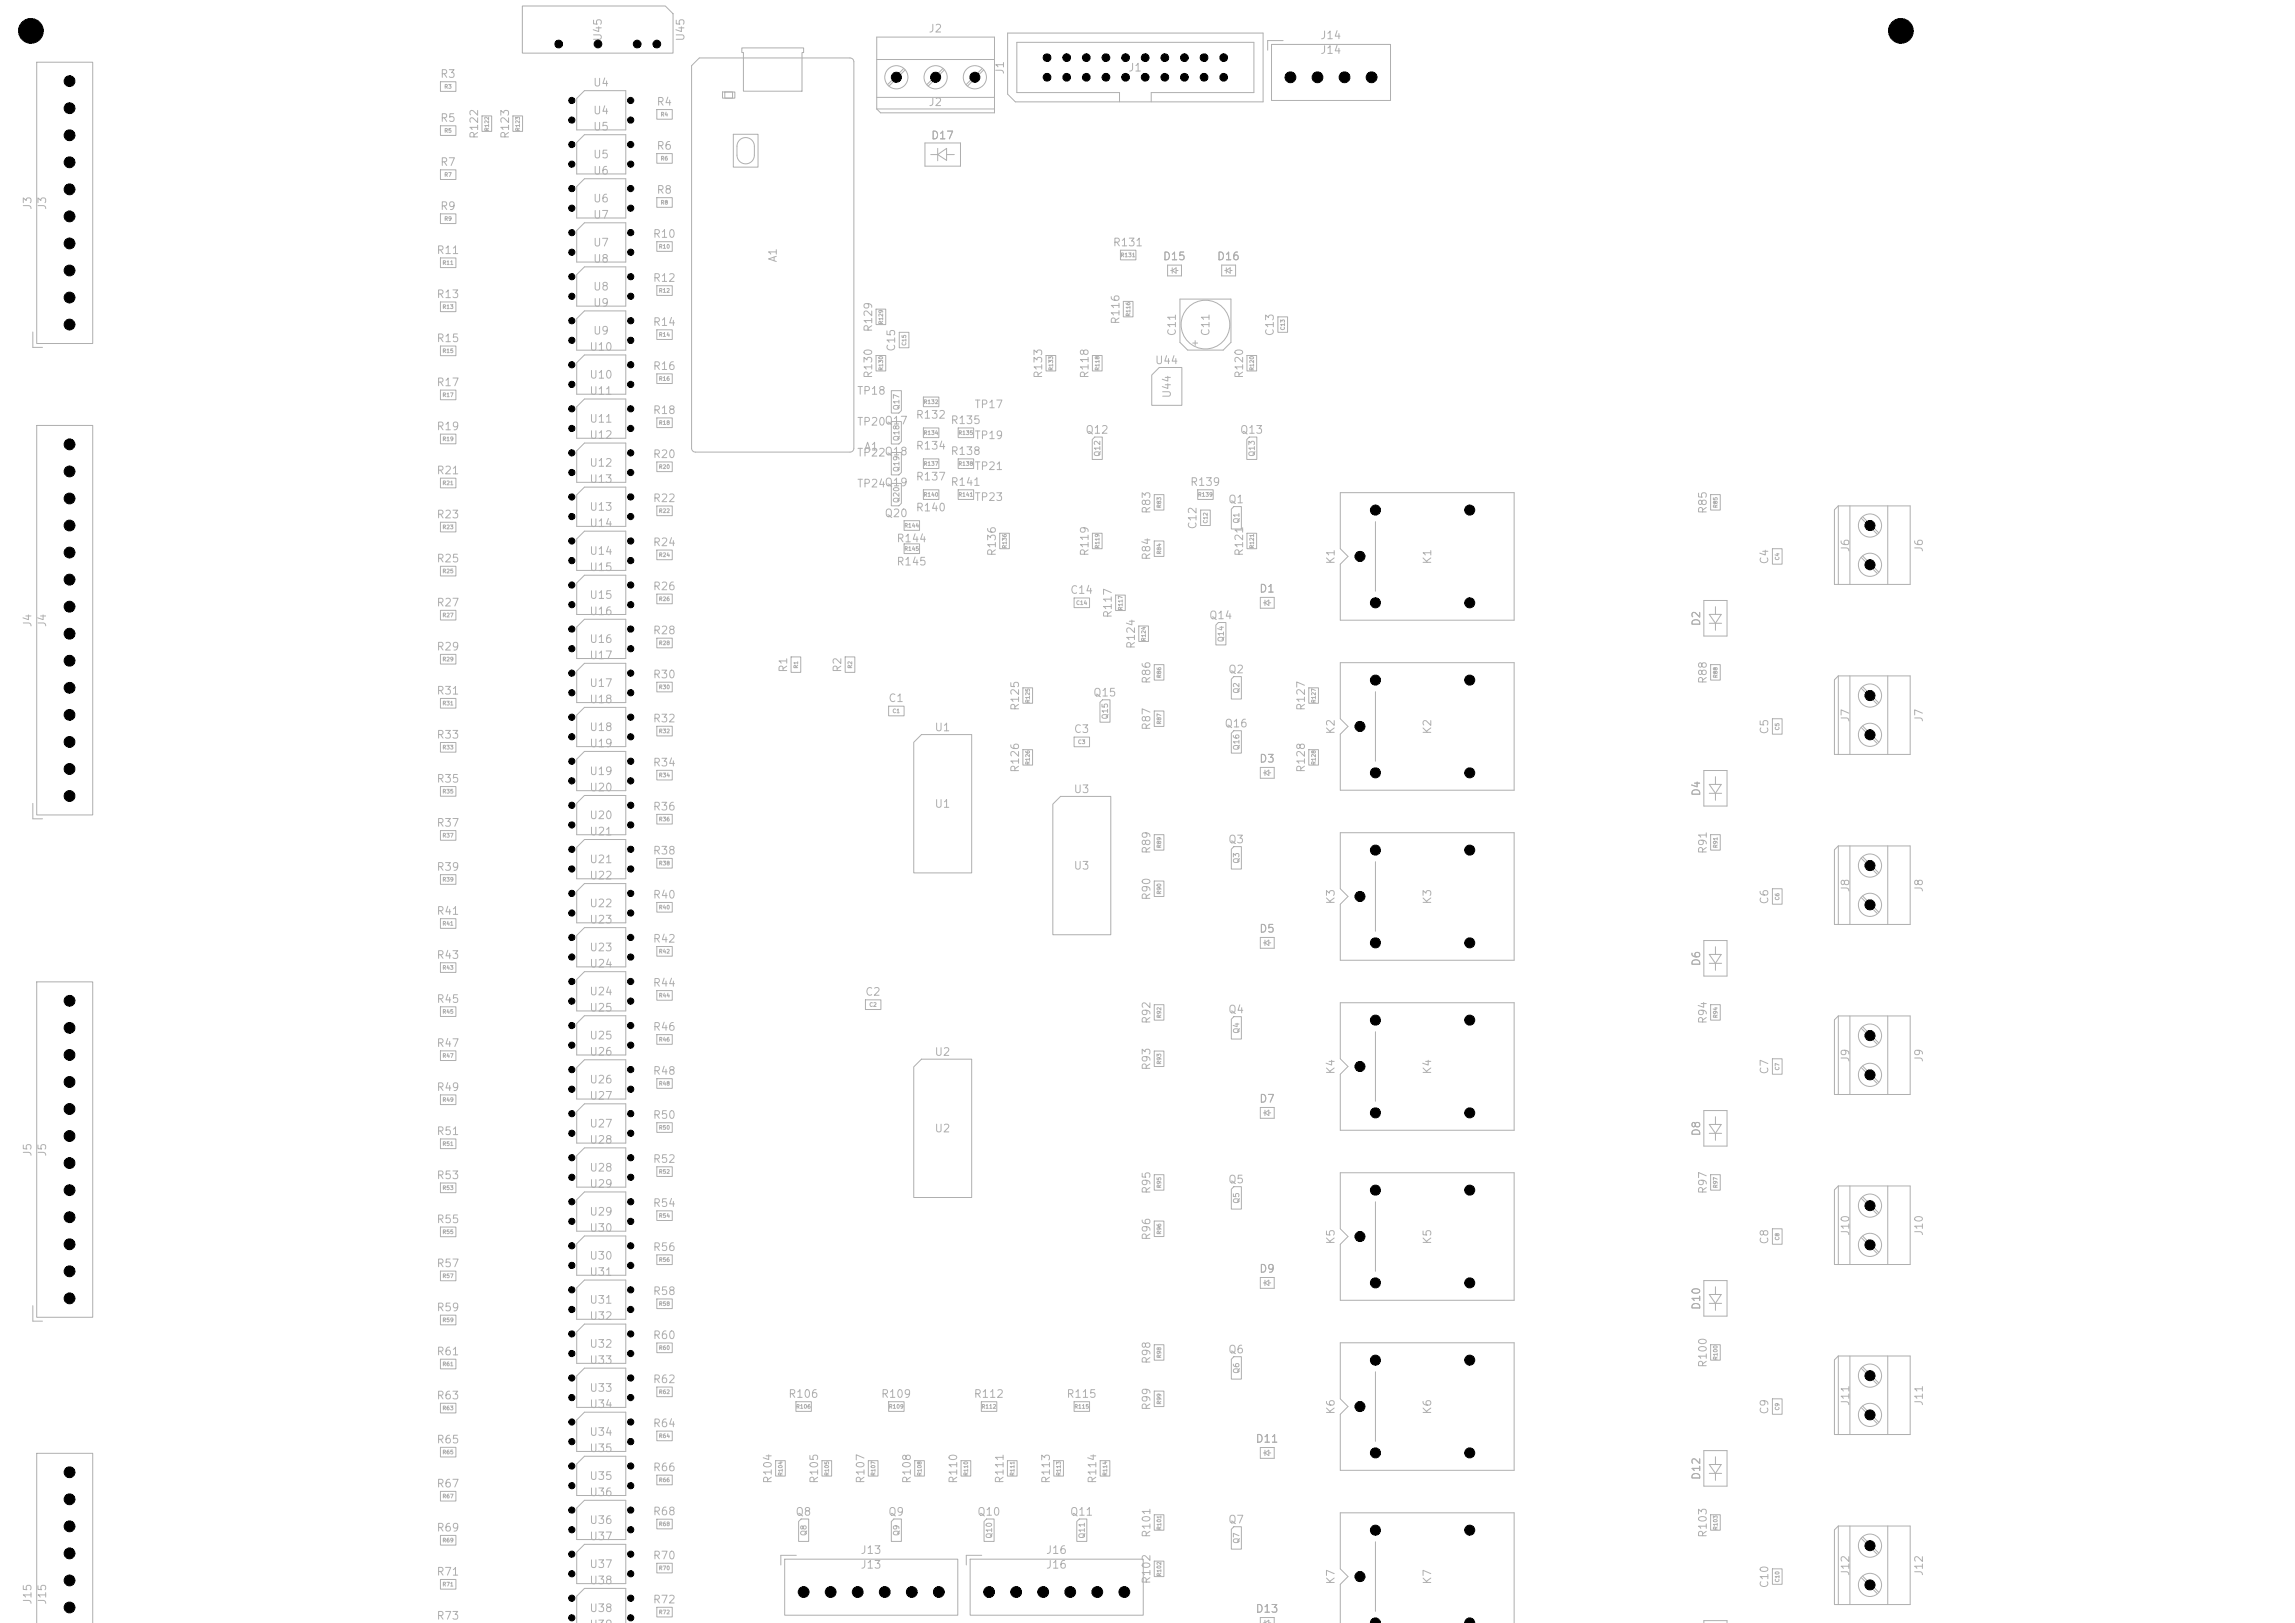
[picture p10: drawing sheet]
<svg xmlns="http://www.w3.org/2000/svg" width="297mm" height="210mm" viewBox="0 0 297 210" stroke-linecap="round" stroke-linejoin="round" font-family="sans-serif">
<defs><g id="words">
<g font-size="1" fill="#afafaf">
<text x="2.3" y="4.8">MK1</text>
<text x="78.1" y="5.4" transform="rotate(-90 78.1 5.4)">U45</text>
<text x="88.8" y="5.4" transform="rotate(-90 88.8 5.4)">U45</text>
<text x="120.1" y="4.4">J2</text>
<text x="170.8" y="5.3">J14</text>
<text x="244.3" y="4.8">MK2</text>
<text x="56.9" y="10.3">R3</text>
<text x="76.7" y="11.4">U4</text>
<text x="130.2" y="9.7" transform="rotate(-90 130.2 9.7)">J1</text>
<text x="145.9" y="9.5">J1</text>
<text x="170.8" y="7.2">J14</text>
<text x="56.9" y="16">R5</text>
<text x="76.7" y="15">U4</text>
<text x="76.7" y="17.1">U5</text>
<text x="84.9" y="13.9">R4</text>
<text x="120.1" y="14">J2</text>
<text x="56.9" y="21.7">R7</text>
<text x="62.1" y="18.1" transform="rotate(-90 62.1 18.1)">R122</text>
<text x="66.1" y="18.1" transform="rotate(-90 66.1 18.1)">R123</text>
<text x="76.7" y="20.7">U5</text>
<text x="76.7" y="22.8">U6</text>
<text x="84.9" y="19.6">R6</text>
<text x="120.4" y="18.3">D17</text>
<text x="4.3" y="27.2" transform="rotate(-90 4.3 27.2)">J3</text>
<text x="6.2" y="27.2" transform="rotate(-90 6.2 27.2)">J3</text>
<text x="56.9" y="27.4">R9</text>
<text x="76.7" y="28.5">U7</text>
<text x="76.7" y="26.4">U6</text>
<text x="84.9" y="25.3">R8</text>
<text x="56.4" y="33.1">R11</text>
<text x="76.7" y="32.1">U7</text>
<text x="76.7" y="34.2">U8</text>
<text x="84.4" y="31">R10</text>
<text x="100.8" y="34" transform="rotate(-90 100.8 34)">A1</text>
<text x="143.9" y="32.1">R131</text>
<text x="150.4" y="33.9">D15</text>
<text x="157.4" y="33.9">D16</text>
<text x="56.4" y="38.8">R13</text>
<text x="76.7" y="37.8">U8</text>
<text x="76.7" y="39.9">U9</text>
<text x="84.4" y="36.7">R12</text>
<text x="56.4" y="44.5">R15</text>
<text x="76.2" y="45.6">U10</text>
<text x="76.7" y="43.5">U9</text>
<text x="84.4" y="42.4">R14</text>
<text x="113.1" y="43.1" transform="rotate(-90 113.1 43.1)">R129</text>
<text x="116.1" y="45.6" transform="rotate(-90 116.1 45.6)">C15</text>
<text x="145.1" y="42.1" transform="rotate(-90 145.1 42.1)">R116</text>
<text x="149.4" y="47.4">U44</text>
<text x="152.4" y="43.6" transform="rotate(-90 152.4 43.6)">C11</text>
<text x="156.8" y="43.6" transform="rotate(-90 156.8 43.6)">C11</text>
<text x="165.1" y="43.6" transform="rotate(-90 165.1 43.6)">C13</text>
<text x="56.4" y="50.2">R17</text>
<text x="76.2" y="49.2">U10</text>
<text x="76.2" y="51.3">U11</text>
<text x="84.4" y="48.1">R16</text>
<text x="84.4" y="53.8">R18</text>
<text x="110.8" y="51.3">TP18</text>
<text x="113.1" y="49.1" transform="rotate(-90 113.1 49.1)">R130</text>
<text x="126" y="53.1">TP17</text>
<text x="135.1" y="49.1" transform="rotate(-90 135.1 49.1)">R133</text>
<text x="141.1" y="49.1" transform="rotate(-90 141.1 49.1)">R118</text>
<text x="151.8" y="51.6" transform="rotate(-90 151.8 51.6)">U44</text>
<text x="161.1" y="49.1" transform="rotate(-90 161.1 49.1)">R120</text>
<text x="56.4" y="55.9">R19</text>
<text x="76.2" y="54.9">U11</text>
<text x="76.2" y="57">U12</text>
<text x="84.4" y="59.5">R20</text>
<text x="110.8" y="59.3">TP22Q18</text>
<text x="110.8" y="55.3">TP20Q17</text>
<text x="111.7" y="58.5">A1</text>
<text x="118.4" y="58.4">R134</text>
<text x="118.4" y="54.4">R132</text>
<text x="122.9" y="59.1">R138</text>
<text x="122.9" y="55.1">R135</text>
<text x="126" y="57.1">TP19</text>
<text x="140.4" y="56.4">Q12</text>
<text x="160.4" y="56.4">Q13</text>
<text x="56.4" y="61.6">R21</text>
<text x="76.2" y="62.7">U13</text>
<text x="76.2" y="60.6">U12</text>
<text x="84.4" y="65.2">R22</text>
<text x="110.8" y="63.3">TP24Q19</text>
<text x="118.4" y="62.4">R137</text>
<text x="122.9" y="63.1">R141</text>
<text x="126" y="61.1">TP21</text>
<text x="126" y="65.1">TP23</text>
<text x="153.9" y="63.1">R139</text>
<text x="158.9" y="65.4">Q1</text>
<text x="56.4" y="67.3">R23</text>
<text x="76.2" y="68.4">U14</text>
<text x="76.2" y="66.3">U13</text>
<text x="84.4" y="70.9">R24</text>
<text x="114.4" y="67.2">Q20</text>
<text x="115.9" y="70.4">R144</text>
<text x="118.4" y="66.4">R140</text>
<text x="149.1" y="66.6" transform="rotate(-90 149.1 66.6)">R83</text>
<text x="155.1" y="68.6" transform="rotate(-90 155.1 68.6)">C12</text>
<text x="221.1" y="66.6" transform="rotate(-90 221.1 66.6)">R85</text>
<text x="239.6" y="71.5" transform="rotate(-90 239.6 71.5)">J6</text>
<text x="249.1" y="71.5" transform="rotate(-90 249.1 71.5)">J6</text>
<text x="56.4" y="73">R25</text>
<text x="76.2" y="74.1">U15</text>
<text x="76.2" y="77.7">U15</text>
<text x="76.2" y="72">U14</text>
<text x="84.4" y="76.6">R26</text>
<text x="115.9" y="73.4">R145</text>
<text x="129.1" y="72.1" transform="rotate(-90 129.1 72.1)">R136</text>
<text x="138.4" y="77.1">C14</text>
<text x="141.1" y="72.1" transform="rotate(-90 141.1 72.1)">R119</text>
<text x="149.1" y="72.6" transform="rotate(-90 149.1 72.6)">R84</text>
<text x="161.1" y="72.1" transform="rotate(-90 161.1 72.1)">R121</text>
<text x="162.9" y="76.9">D1</text>
<text x="173" y="73.1" transform="rotate(-90 173 73.1)">K1</text>
<text x="185.5" y="73.1" transform="rotate(-90 185.5 73.1)">K1</text>
<text x="229.1" y="73.1" transform="rotate(-90 229.1 73.1)">C4</text>
<text x="4.3" y="81.2" transform="rotate(-90 4.3 81.2)">J4</text>
<text x="6.2" y="81.2" transform="rotate(-90 6.2 81.2)">J4</text>
<text x="56.4" y="78.7">R27</text>
<text x="76.2" y="79.8">U16</text>
<text x="76.2" y="83.4">U16</text>
<text x="84.4" y="82.3">R28</text>
<text x="144.1" y="80.1" transform="rotate(-90 144.1 80.1)">R117</text>
<text x="156.4" y="80.4">Q14</text>
<text x="220.3" y="81.1" transform="rotate(-90 220.3 81.1)">D2</text>
<text x="56.4" y="84.4">R29</text>
<text x="76.2" y="85.5">U17</text>
<text x="76.2" y="89.1">U17</text>
<text x="84.4" y="88">R30</text>
<text x="102.1" y="87.1" transform="rotate(-90 102.1 87.1)">R1</text>
<text x="109.1" y="87.1" transform="rotate(-90 109.1 87.1)">R2</text>
<text x="147.1" y="84.1" transform="rotate(-90 147.1 84.1)">R124</text>
<text x="149.1" y="88.6" transform="rotate(-90 149.1 88.6)">R86</text>
<text x="158.9" y="87.4">Q2</text>
<text x="221.1" y="88.6" transform="rotate(-90 221.1 88.6)">R88</text>
<text x="56.4" y="95.8">R33</text>
<text x="56.4" y="90.1">R31</text>
<text x="76.2" y="91.2">U18</text>
<text x="76.2" y="94.8">U18</text>
<text x="84.4" y="93.7">R32</text>
<text x="114.9" y="91.1">C1</text>
<text x="120.9" y="94.9">U1</text>
<text x="132.1" y="92.1" transform="rotate(-90 132.1 92.1)">R125</text>
<text x="138.9" y="95.1">C3</text>
<text x="141.4" y="90.4">Q15</text>
<text x="149.1" y="94.6" transform="rotate(-90 149.1 94.6)">R87</text>
<text x="158.4" y="94.4">Q16</text>
<text x="169.1" y="92.1" transform="rotate(-90 169.1 92.1)">R127</text>
<text x="173" y="95.1" transform="rotate(-90 173 95.1)">K2</text>
<text x="185.5" y="95.1" transform="rotate(-90 185.5 95.1)">K2</text>
<text x="229.1" y="95.1" transform="rotate(-90 229.1 95.1)">C5</text>
<text x="239.6" y="93.5" transform="rotate(-90 239.6 93.5)">J7</text>
<text x="249.1" y="93.5" transform="rotate(-90 249.1 93.5)">J7</text>
<text x="56.4" y="101.5">R35</text>
<text x="76.2" y="96.9">U19</text>
<text x="76.2" y="100.5">U19</text>
<text x="84.4" y="99.4">R34</text>
<text x="132.1" y="100.1" transform="rotate(-90 132.1 100.1)">R126</text>
<text x="162.9" y="98.9">D3</text>
<text x="169.1" y="100.1" transform="rotate(-90 169.1 100.1)">R128</text>
<text x="56.4" y="107.2">R37</text>
<text x="76.2" y="102.6">U20</text>
<text x="76.2" y="106.2">U20</text>
<text x="84.4" y="105.1">R36</text>
<text x="120.9" y="104.8">U1</text>
<text x="138.9" y="102.9">U3</text>
<text x="220.3" y="103.1" transform="rotate(-90 220.3 103.1)">D4</text>
<text x="56.4" y="112.9">R39</text>
<text x="76.2" y="108.3">U21</text>
<text x="76.2" y="111.9">U21</text>
<text x="84.4" y="110.8">R38</text>
<text x="138.9" y="112.8">U3</text>
<text x="149.1" y="110.6" transform="rotate(-90 149.1 110.6)">R89</text>
<text x="158.9" y="109.4">Q3</text>
<text x="221.1" y="110.6" transform="rotate(-90 221.1 110.6)">R91</text>
<text x="56.4" y="118.6">R41</text>
<text x="76.2" y="114">U22</text>
<text x="76.2" y="117.6">U22</text>
<text x="76.2" y="119.7">U23</text>
<text x="84.4" y="116.5">R40</text>
<text x="149.1" y="116.6" transform="rotate(-90 149.1 116.6)">R90</text>
<text x="173" y="117.1" transform="rotate(-90 173 117.1)">K3</text>
<text x="185.5" y="117.1" transform="rotate(-90 185.5 117.1)">K3</text>
<text x="229.1" y="117.1" transform="rotate(-90 229.1 117.1)">C6</text>
<text x="239.6" y="115.5" transform="rotate(-90 239.6 115.5)">J8</text>
<text x="249.1" y="115.5" transform="rotate(-90 249.1 115.5)">J8</text>
<text x="56.4" y="124.3">R43</text>
<text x="76.2" y="125.4">U24</text>
<text x="76.2" y="123.3">U23</text>
<text x="84.4" y="122.2">R42</text>
<text x="162.9" y="120.9">D5</text>
<text x="220.3" y="125.1" transform="rotate(-90 220.3 125.1)">D6</text>
<text x="56.4" y="130">R45</text>
<text x="76.2" y="129">U24</text>
<text x="76.2" y="131.1">U25</text>
<text x="84.4" y="127.9">R44</text>
<text x="111.9" y="129.1">C2</text>
<text x="158.9" y="131.4">Q4</text>
<text x="56.4" y="135.7">R47</text>
<text x="76.2" y="136.8">U26</text>
<text x="76.2" y="134.7">U25</text>
<text x="84.4" y="133.6">R46</text>
<text x="120.9" y="136.9">U2</text>
<text x="149.1" y="132.6" transform="rotate(-90 149.1 132.6)">R92</text>
<text x="221.1" y="132.6" transform="rotate(-90 221.1 132.6)">R94</text>
<text x="239.6" y="137.5" transform="rotate(-90 239.6 137.5)">J9</text>
<text x="249.1" y="137.5" transform="rotate(-90 249.1 137.5)">J9</text>
<text x="56.4" y="141.4">R49</text>
<text x="76.2" y="142.5">U27</text>
<text x="76.2" y="140.4">U26</text>
<text x="84.4" y="139.3">R48</text>
<text x="149.1" y="138.6" transform="rotate(-90 149.1 138.6)">R93</text>
<text x="162.9" y="142.9">D7</text>
<text x="173" y="139.1" transform="rotate(-90 173 139.1)">K4</text>
<text x="185.5" y="139.1" transform="rotate(-90 185.5 139.1)">K4</text>
<text x="229.1" y="139.1" transform="rotate(-90 229.1 139.1)">C7</text>
<text x="4.3" y="149.7" transform="rotate(-90 4.3 149.7)">J5</text>
<text x="6.2" y="149.7" transform="rotate(-90 6.2 149.7)">J5</text>
<text x="56.4" y="147.1">R51</text>
<text x="76.2" y="146.1">U27</text>
<text x="76.2" y="148.2">U28</text>
<text x="84.4" y="145">R50</text>
<text x="120.9" y="146.8">U2</text>
<text x="220.3" y="147.1" transform="rotate(-90 220.3 147.1)">D8</text>
<text x="56.4" y="152.8">R53</text>
<text x="76.2" y="153.9">U29</text>
<text x="76.2" y="151.8">U28</text>
<text x="84.4" y="150.7">R52</text>
<text x="149.1" y="154.6" transform="rotate(-90 149.1 154.6)">R95</text>
<text x="158.9" y="153.4">Q5</text>
<text x="221.1" y="154.6" transform="rotate(-90 221.1 154.6)">R97</text>
<text x="56.4" y="158.5">R55</text>
<text x="76.2" y="157.5">U29</text>
<text x="76.2" y="159.6">U30</text>
<text x="84.4" y="156.4">R54</text>
<text x="149.1" y="160.6" transform="rotate(-90 149.1 160.6)">R96</text>
<text x="173" y="161.1" transform="rotate(-90 173 161.1)">K5</text>
<text x="185.5" y="161.1" transform="rotate(-90 185.5 161.1)">K5</text>
<text x="229.1" y="161.1" transform="rotate(-90 229.1 161.1)">C8</text>
<text x="239.6" y="160" transform="rotate(-90 239.6 160)">J10</text>
<text x="249.1" y="160" transform="rotate(-90 249.1 160)">J10</text>
<text x="56.4" y="164.2">R57</text>
<text x="76.2" y="163.2">U30</text>
<text x="76.2" y="165.3">U31</text>
<text x="84.4" y="162.1">R56</text>
<text x="84.4" y="167.8">R58</text>
<text x="162.9" y="164.9">D9</text>
<text x="56.4" y="169.9">R59</text>
<text x="76.2" y="171">U32</text>
<text x="76.2" y="168.9">U31</text>
<text x="84.4" y="173.5">R60</text>
<text x="220.3" y="169.6" transform="rotate(-90 220.3 169.6)">D10</text>
<text x="56.4" y="175.6">R61</text>
<text x="76.2" y="174.6">U32</text>
<text x="76.2" y="176.7">U33</text>
<text x="84.4" y="179.2">R62</text>
<text x="149.1" y="176.6" transform="rotate(-90 149.1 176.6)">R98</text>
<text x="158.9" y="175.4">Q6</text>
<text x="221.1" y="177.1" transform="rotate(-90 221.1 177.1)">R100</text>
<text x="56.4" y="181.3">R63</text>
<text x="76.2" y="182.4">U34</text>
<text x="76.2" y="180.3">U33</text>
<text x="84.4" y="184.9">R64</text>
<text x="101.9" y="181.1">R106</text>
<text x="113.9" y="181.1">R109</text>
<text x="125.9" y="181.1">R112</text>
<text x="137.9" y="181.1">R115</text>
<text x="149.1" y="182.6" transform="rotate(-90 149.1 182.6)">R99</text>
<text x="173" y="183.1" transform="rotate(-90 173 183.1)">K6</text>
<text x="185.5" y="183.1" transform="rotate(-90 185.5 183.1)">K6</text>
<text x="229.1" y="183.1" transform="rotate(-90 229.1 183.1)">C9</text>
<text x="239.6" y="182" transform="rotate(-90 239.6 182)">J11</text>
<text x="249.1" y="182" transform="rotate(-90 249.1 182)">J11</text>
<text x="56.4" y="187">R65</text>
<text x="76.2" y="188.1">U35</text>
<text x="76.2" y="191.7">U35</text>
<text x="76.2" y="186">U34</text>
<text x="84.4" y="190.6">R66</text>
<text x="162.4" y="186.9">D11</text>
<text x="220.3" y="191.6" transform="rotate(-90 220.3 191.6)">D12</text>
<text x="56.4" y="192.7">R67</text>
<text x="76.2" y="193.8">U36</text>
<text x="76.2" y="197.4">U36</text>
<text x="84.4" y="196.3">R68</text>
<text x="100.1" y="192.1" transform="rotate(-90 100.1 192.1)">R104</text>
<text x="102.9" y="196.4">Q8</text>
<text x="106.1" y="192.1" transform="rotate(-90 106.1 192.1)">R105</text>
<text x="112.1" y="192.1" transform="rotate(-90 112.1 192.1)">R107</text>
<text x="114.9" y="196.4">Q9</text>
<text x="118.1" y="192.1" transform="rotate(-90 118.1 192.1)">R108</text>
<text x="124.1" y="192.1" transform="rotate(-90 124.1 192.1)">R110</text>
<text x="126.4" y="196.4">Q10</text>
<text x="130.1" y="192.1" transform="rotate(-90 130.1 192.1)">R111</text>
<text x="136.1" y="192.1" transform="rotate(-90 136.1 192.1)">R113</text>
<text x="138.4" y="196.4">Q11</text>
<text x="142.1" y="192.1" transform="rotate(-90 142.1 192.1)">R114</text>
<text x="158.9" y="197.4">Q7</text>
<text x="56.4" y="198.4">R69</text>
<text x="76.2" y="199.5">U37</text>
<text x="76.2" y="203.1">U37</text>
<text x="84.4" y="202">R70</text>
<text x="111.3" y="201.3">J13</text>
<text x="111.3" y="203.2">J13</text>
<text x="135.3" y="201.3">J16</text>
<text x="135.3" y="203.2">J16</text>
<text x="149.1" y="199.1" transform="rotate(-90 149.1 199.1)">R101</text>
<text x="221.1" y="199.1" transform="rotate(-90 221.1 199.1)">R103</text>
<text x="239.6" y="204" transform="rotate(-90 239.6 204)">J12</text>
<text x="249.1" y="204" transform="rotate(-90 249.1 204)">J12</text>
<text x="4.3" y="207.7" transform="rotate(-90 4.3 207.7)">J15</text>
<text x="6.2" y="207.7" transform="rotate(-90 6.2 207.7)">J15</text>
<text x="56.4" y="204.1">R71</text>
<text x="56.4" y="209.8">R73</text>
<text x="76.2" y="205.2">U38</text>
<text x="76.2" y="208.8">U38</text>
<text x="84.4" y="207.7">R72</text>
<text x="149.1" y="205.1" transform="rotate(-90 149.1 205.1)">R102</text>
<text x="162.4" y="208.9">D13</text>
<text x="173" y="205.1" transform="rotate(-90 173 205.1)">K7</text>
<text x="185.5" y="205.1" transform="rotate(-90 185.5 205.1)">K7</text>
<text x="229.1" y="205.6" transform="rotate(-90 229.1 205.6)">C10</text>
<text x="76.2" y="210.9">U39</text>
</g>
<g font-size=".7" fill="#afafaf">
<text x="116.6" y="53.2" transform="rotate(-90 116.6 53.2)">Q17</text>
<text x="116.6" y="57.2" transform="rotate(-90 116.6 57.2)">Q18</text>
<text x="142.6" y="59.2" transform="rotate(-90 142.6 59.2)">Q12</text>
<text x="162.6" y="59.2" transform="rotate(-90 162.6 59.2)">Q13</text>
<text x="116.6" y="65.2" transform="rotate(-90 116.6 65.2)">Q20</text>
<text x="116.6" y="61.2" transform="rotate(-90 116.6 61.2)">Q19</text>
<text x="160.6" y="67.8" transform="rotate(-90 160.6 67.8)">Q1</text>
<text x="158.6" y="83.2" transform="rotate(-90 158.6 83.2)">Q14</text>
<text x="160.6" y="89.8" transform="rotate(-90 160.6 89.8)">Q2</text>
<text x="143.6" y="93.2" transform="rotate(-90 143.6 93.2)">Q15</text>
<text x="160.6" y="97.2" transform="rotate(-90 160.6 97.2)">Q16</text>
<text x="160.6" y="111.8" transform="rotate(-90 160.6 111.8)">Q3</text>
<text x="160.6" y="133.8" transform="rotate(-90 160.6 133.8)">Q4</text>
<text x="160.6" y="155.8" transform="rotate(-90 160.6 155.8)">Q5</text>
<text x="160.6" y="177.8" transform="rotate(-90 160.6 177.8)">Q6</text>
<text x="104.6" y="198.8" transform="rotate(-90 104.6 198.8)">Q8</text>
<text x="116.6" y="198.8" transform="rotate(-90 116.6 198.8)">Q9</text>
<text x="128.6" y="199.2" transform="rotate(-90 128.6 199.2)">Q10</text>
<text x="140.6" y="199.2" transform="rotate(-90 140.6 199.2)">Q11</text>
<text x="160.6" y="199.8" transform="rotate(-90 160.6 199.8)">Q7</text>
</g>
<g font-size=".5" fill="#afafaf">
<text x="57.4" y="11.6">R3</text>
<text x="57.4" y="17.3">R5</text>
<text x="63.4" y="17" transform="rotate(-90 63.4 17)">R122</text>
<text x="67.4" y="17" transform="rotate(-90 67.4 17)">R123</text>
<text x="85.4" y="15.2">R4</text>
<text x="57.4" y="23">R7</text>
<text x="85.4" y="20.9">R6</text>
<text x="57.4" y="28.7">R9</text>
<text x="85.4" y="26.6">R8</text>
<text x="57.2" y="34.4">R11</text>
<text x="85.2" y="32.3">R10</text>
<text x="145" y="33.4">R131</text>
<text x="57.2" y="40.1">R13</text>
<text x="85.2" y="38">R12</text>
<text x="146.4" y="41" transform="rotate(-90 146.4 41)">R116</text>
<text x="57.2" y="45.8">R15</text>
<text x="85.2" y="43.7">R14</text>
<text x="114.4" y="42" transform="rotate(-90 114.4 42)">R129</text>
<text x="117.4" y="44.8" transform="rotate(-90 117.4 44.8)">C15</text>
<text x="166.4" y="42.8" transform="rotate(-90 166.4 42.8)">C13</text>
<text x="57.2" y="51.5">R17</text>
<text x="85.2" y="49.4">R16</text>
<text x="114.4" y="48" transform="rotate(-90 114.4 48)">R130</text>
<text x="119.5" y="52.4">R132</text>
<text x="136.4" y="48" transform="rotate(-90 136.4 48)">R133</text>
<text x="142.4" y="48" transform="rotate(-90 142.4 48)">R118</text>
<text x="162.4" y="48" transform="rotate(-90 162.4 48)">R120</text>
<text x="57.2" y="57.2">R19</text>
<text x="85.2" y="55.1">R18</text>
<text x="119.5" y="56.4">R134</text>
<text x="124" y="56.4">R135</text>
<text x="57.2" y="62.9">R21</text>
<text x="85.2" y="60.8">R20</text>
<text x="119.5" y="60.4">R137</text>
<text x="119.5" y="64.4">R140</text>
<text x="124" y="60.4">R138</text>
<text x="124" y="64.4">R141</text>
<text x="150.4" y="65.8" transform="rotate(-90 150.4 65.8)">R83</text>
<text x="155" y="64.4">R139</text>
<text x="222.4" y="65.8" transform="rotate(-90 222.4 65.8)">R85</text>
<text x="57.2" y="68.6">R23</text>
<text x="85.2" y="66.5">R22</text>
<text x="117" y="68.4">R144</text>
<text x="117" y="71.4">R145</text>
<text x="130.4" y="71" transform="rotate(-90 130.4 71)">R136</text>
<text x="142.4" y="71" transform="rotate(-90 142.4 71)">R119</text>
<text x="150.4" y="71.8" transform="rotate(-90 150.4 71.8)">R84</text>
<text x="156.4" y="67.8" transform="rotate(-90 156.4 67.8)">C12</text>
<text x="162.4" y="71" transform="rotate(-90 162.4 71)">R121</text>
<text x="57.2" y="74.3">R25</text>
<text x="85.2" y="72.2">R24</text>
<text x="85.2" y="77.9">R26</text>
<text x="230.4" y="72.6" transform="rotate(-90 230.4 72.6)">C4</text>
<text x="57.2" y="80">R27</text>
<text x="85.2" y="83.6">R28</text>
<text x="139.2" y="78.4">C14</text>
<text x="145.4" y="79" transform="rotate(-90 145.4 79)">R117</text>
<text x="148.4" y="83" transform="rotate(-90 148.4 83)">R124</text>
<text x="57.2" y="85.7">R29</text>
<text x="85.2" y="89.3">R30</text>
<text x="103.4" y="86.6" transform="rotate(-90 103.4 86.6)">R1</text>
<text x="110.4" y="86.6" transform="rotate(-90 110.4 86.6)">R2</text>
<text x="150.4" y="87.8" transform="rotate(-90 150.4 87.8)">R86</text>
<text x="222.4" y="87.8" transform="rotate(-90 222.4 87.8)">R88</text>
<text x="57.2" y="91.4">R31</text>
<text x="85.2" y="95">R32</text>
<text x="115.4" y="92.4">C1</text>
<text x="133.4" y="91" transform="rotate(-90 133.4 91)">R125</text>
<text x="150.4" y="93.8" transform="rotate(-90 150.4 93.8)">R87</text>
<text x="170.4" y="91" transform="rotate(-90 170.4 91)">R127</text>
<text x="230.4" y="94.6" transform="rotate(-90 230.4 94.6)">C5</text>
<text x="57.2" y="97.1">R33</text>
<text x="85.2" y="100.7">R34</text>
<text x="133.4" y="99" transform="rotate(-90 133.4 99)">R126</text>
<text x="139.4" y="96.4">C3</text>
<text x="170.4" y="99" transform="rotate(-90 170.4 99)">R128</text>
<text x="57.2" y="102.8">R35</text>
<text x="85.2" y="106.4">R36</text>
<text x="57.2" y="108.5">R37</text>
<text x="85.2" y="112.1">R38</text>
<text x="150.4" y="109.8" transform="rotate(-90 150.4 109.8)">R89</text>
<text x="222.4" y="109.8" transform="rotate(-90 222.4 109.8)">R91</text>
<text x="57.2" y="114.2">R39</text>
<text x="57.2" y="119.9">R41</text>
<text x="85.2" y="117.8">R40</text>
<text x="150.4" y="115.8" transform="rotate(-90 150.4 115.8)">R90</text>
<text x="230.4" y="116.6" transform="rotate(-90 230.4 116.6)">C6</text>
<text x="57.2" y="125.6">R43</text>
<text x="85.2" y="123.5">R42</text>
<text x="57.2" y="131.3">R45</text>
<text x="85.2" y="129.2">R44</text>
<text x="112.4" y="130.4">C2</text>
<text x="150.4" y="131.8" transform="rotate(-90 150.4 131.8)">R92</text>
<text x="222.4" y="131.8" transform="rotate(-90 222.4 131.8)">R94</text>
<text x="57.2" y="137">R47</text>
<text x="85.2" y="134.9">R46</text>
<text x="150.4" y="137.8" transform="rotate(-90 150.4 137.8)">R93</text>
<text x="57.2" y="142.7">R49</text>
<text x="85.2" y="140.6">R48</text>
<text x="230.4" y="138.6" transform="rotate(-90 230.4 138.6)">C7</text>
<text x="57.2" y="148.4">R51</text>
<text x="85.2" y="146.3">R50</text>
<text x="57.2" y="154.1">R53</text>
<text x="85.2" y="152">R52</text>
<text x="150.4" y="153.8" transform="rotate(-90 150.4 153.8)">R95</text>
<text x="222.4" y="153.8" transform="rotate(-90 222.4 153.8)">R97</text>
<text x="57.2" y="159.8">R55</text>
<text x="85.2" y="157.7">R54</text>
<text x="150.4" y="159.8" transform="rotate(-90 150.4 159.8)">R96</text>
<text x="230.4" y="160.6" transform="rotate(-90 230.4 160.6)">C8</text>
<text x="57.2" y="165.5">R57</text>
<text x="85.2" y="163.4">R56</text>
<text x="57.2" y="171.2">R59</text>
<text x="85.2" y="169.1">R58</text>
<text x="57.2" y="176.9">R61</text>
<text x="85.2" y="174.8">R60</text>
<text x="150.4" y="175.8" transform="rotate(-90 150.4 175.8)">R98</text>
<text x="222.4" y="176" transform="rotate(-90 222.4 176)">R100</text>
<text x="57.2" y="182.6">R63</text>
<text x="85.2" y="180.5">R62</text>
<text x="103" y="182.4">R106</text>
<text x="115" y="182.4">R109</text>
<text x="127" y="182.4">R112</text>
<text x="139" y="182.4">R115</text>
<text x="150.4" y="181.8" transform="rotate(-90 150.4 181.8)">R99</text>
<text x="230.4" y="182.6" transform="rotate(-90 230.4 182.6)">C9</text>
<text x="57.2" y="188.3">R65</text>
<text x="85.2" y="186.2">R64</text>
<text x="85.2" y="191.9">R66</text>
<text x="101.4" y="191" transform="rotate(-90 101.4 191)">R104</text>
<text x="107.4" y="191" transform="rotate(-90 107.4 191)">R105</text>
<text x="113.4" y="191" transform="rotate(-90 113.4 191)">R107</text>
<text x="119.4" y="191" transform="rotate(-90 119.4 191)">R108</text>
<text x="125.4" y="191" transform="rotate(-90 125.4 191)">R110</text>
<text x="131.4" y="191" transform="rotate(-90 131.4 191)">R111</text>
<text x="137.4" y="191" transform="rotate(-90 137.4 191)">R113</text>
<text x="143.4" y="191" transform="rotate(-90 143.4 191)">R114</text>
<text x="57.2" y="194">R67</text>
<text x="85.2" y="197.6">R68</text>
<text x="57.2" y="199.7">R69</text>
<text x="85.2" y="203.3">R70</text>
<text x="150.4" y="198" transform="rotate(-90 150.4 198)">R101</text>
<text x="222.4" y="198" transform="rotate(-90 222.4 198)">R103</text>
<text x="57.2" y="205.4">R71</text>
<text x="85.2" y="209">R72</text>
<text x="150.4" y="204" transform="rotate(-90 150.4 204)">R102</text>
<text x="230.4" y="204.8" transform="rotate(-90 230.4 204.8)">C10</text>
</g>
</g></defs>
<g fill="none" stroke="#afafaf" stroke-width=".13">
<path d="M4.8 8.1h7.2v36.4h-7.2zM57 10.6h2v1.2h-2zM57 16.3h2v1.2h-2zM62.4 15h1.2v2h-1.2zM66.4 15h1.2v2h-1.2zM67.6 .8h18.5l1 1v5.1h-19.5zM75.6 11.7h5.4v5.1h-6.4v-4.1zM75.6 17.4h5.4v5.1h-6.4v-4.1zM85 19.9h2v1.2h-2zM85 14.2h2v1.2h-2zM89.5 8.5l1-1h19.5a.5 .5 0 0 1 .5 .5v50a.5 .5 0 0 1-.5 .5h-20a.5 .5 0 0 1-.5-.5zM93.5 11.9h1.6v.8h-1.6z"/>
<path d="M93.8 11.9h1v.8h-1zM94.9 17.4h3.2v4.2h-3.2zM95.7 18.1a1.13 1.13 0 0 1 1.2-.2 1.13 1.13 0 0 1 .7 1v1.2a1.12 1.12 0 0 1-1.1 1.1 1.12 1.12 0 0 1-1.1-1.1v-1.4zM96 6.2h8v.6h-.2v5h-7.6v-5h-.2zM113.5 4.8h15.2v9.8h-14.7l-.5-.5zM113.5 7.7h15.2M113.5 12.6h15.2M113.5 14.1h15.2M117 8.9l-2.1 2.1M117.1 9l-2.1 2.1M119.7 18.5h4.6v3h-4.6zM121.4 19.2v1.6"/>
<path d="M122 8.9l-2.1 2.1M122.2 9l-2.1 2.1M127.1 8.9l-2.1 2.1M127.3 9l-2.1 2.1M130.4 4.3h33.1v8.9h-32.1l-1-1zM144.9 13.2v-1.2h-13.3v-6.5h30.7v6.5h-13.3v1.2M164.6 5.8h15.4v7.2h-15.4zM166 5.3h-2v1.2M57 39.1h2v1.2h-2zM57 27.7h2v1.2h-2zM57 22h2v1.2h-2zM57 33.4h2v1.2h-2z"/>
<path d="M75.6 23.1h5.4v5.1h-6.4v-4.1zM75.6 28.8h5.4v5.1h-6.4v-4.1zM75.6 34.5h5.4v5.1h-6.4v-4.1zM85 25.6h2v1.2h-2zM85 31.3h2v1.2h-2zM85 37h2v1.2h-2zM113.4 40h1.2v2h-1.2zM120.4 20h1M121.4 20l1.1-.8v1.6zM122.5 20h1M145 32.4h2v1.2h-2zM145.4 39h1.2v2h-1.2z"/>
<path d="M151.1 34.3h1.8v1.4h-1.8zM151.5 35h.2M151.7 34.7v.7M151.7 35l.5-.3v.7zM152.2 35h.2M152.7 38.7h6.6v5.6l-1 1h-4.6l-1-1zM158.1 34.3h1.8v1.4h-1.8zM158.5 35h.2M158.7 34.7v.7M158.7 35l.5-.3v.7zM159.2 35h.2M4.3 43v2h1.2"/>
<path d="M4.8 55h7.2v50.4h-7.2zM57 56.2h2v1.2h-2zM57 44.8h2v1.2h-2zM57 50.5h2v1.2h-2zM74.6 41.2l1-1h5.4v5.1h-6.4zM74.6 52.6l1-1h5.4v5.1h-6.4zM74.6 58.3l1-1h5.4v5.1h-6.4zM75.6 45.9h5.4v5.1h-6.4v-4.1zM85 48.4h2v1.2h-2zM85 59.8h2v1.2h-2zM85 42.7h2v1.2h-2zM85 54.1h2v1.2h-2z"/>
<path d="M113.4 46h1.2v2h-1.2zM115.4 58.6h1.3v2.5l-.4 .3h-.9zM115.4 50.6h1.3v2.5l-.4 .3h-.9zM115.4 54.6h1.3v2.5l-.4 .3h-.9zM116.4 43h1.2v2h-1.2zM119.5 55.4h2v1.2h-2zM119.5 59.4h2v1.2h-2zM119.5 51.4h2v1.2h-2zM124 59.4h2v1.2h-2zM124 55.4h2v1.2h-2zM135.4 46h1.2v2h-1.2zM141.3 56.9l.4-.3h.9v2.8h-1.3z"/>
<path d="M141.4 46h1.2v2h-1.2zM149 48.5l1-.9h2.9v4.8h-3.9zM154.4 44.4h.6M154.7 44.1v.6M161.3 56.9l.4-.3h.9v2.8h-1.3zM161.4 46h1.2v2h-1.2zM165.4 41h1.2v2h-1.2zM57 61.9h2v1.2h-2zM57 79h2v1.2h-2zM57 73.3h2v1.2h-2zM57 67.6h2v1.2h-2zM74.6 64l1-1h5.4v5.1h-6.4z"/>
<path d="M75.6 68.7h5.4v5.1h-6.4v-4.1zM75.6 74.4h5.4v5.1h-6.4v-4.1zM85 71.2h2v1.2h-2zM85 65.5h2v1.2h-2zM85 76.9h2v1.2h-2zM115.4 62.6h1.3v2.5l-.4 .3h-.9zM117 67.4h2v1.2h-2zM117 70.4h2v1.2h-2zM119.5 63.4h2v1.2h-2zM124 63.4h2v1.2h-2zM129.4 69h1.2v2h-1.2zM139 77.4h2v1.2h-2z"/>
<path d="M141.4 69h1.2v2h-1.2zM144.4 77h1.2v2h-1.2zM149.4 70h1.2v2h-1.2zM149.4 64h1.2v2h-1.2zM155 63.4h2v1.2h-2zM155.4 66h1.2v2h-1.2zM159.3 65.9l.4-.3h.9v2.8h-1.3zM161.4 69h1.2v2h-1.2zM163.1 77.3h1.8v1.4h-1.8zM163.5 78h.2M163.7 77.7v.7M163.7 78l.5-.3v.7z"/>
<path d="M164.2 78h.2M173.4 63.8h22.6v16.5h-22.6v-7.3l1-1-1-1zM178 67.5v9M220.5 77.7h3v4.6h-3zM221.2 79.5h1.6l-.8 1.1zM221.4 64h1.2v2h-1.2zM222 78.5v1M229.4 71h1.2v2h-1.2zM237.9 65.5h9.3v10.1h-9.8v-9.6zM237.9 65.5v10.1M239.4 65.5v10.1M240.9 67l2.1 2.1"/>
<path d="M240.9 72.1l2.1 2.1M241 66.9l2.1 2.1M241 71.9l2.1 2.1M244.3 65.5v10.1M57 96.1h2v1.2h-2zM57 90.4h2v1.2h-2zM57 84.7h2v1.2h-2zM74.6 86.8l1-1h5.4v5.1h-6.4zM74.6 92.5l1-1h5.4v5.1h-6.4zM74.6 98.2l1-1h5.4v5.1h-6.4zM75.6 80.1h5.4v5.1h-6.4v-4.1zM85 99.7h2v1.2h-2z"/>
<path d="M85 94h2v1.2h-2zM85 88.3h2v1.2h-2zM85 82.6h2v1.2h-2zM102.4 85h1.2v2h-1.2zM109.4 85h1.2v2h-1.2zM115 91.4h2v1.2h-2zM119.2 95.1h6.6v17.8h-7.6v-16.8zM132.4 89h1.2v2h-1.2zM132.4 97h1.2v2h-1.2zM139 95.4h2v1.2h-2zM142.3 90.9l.4-.4h.9v2.9h-1.3zM147.4 81h1.2v2h-1.2z"/>
<path d="M149.4 86h1.2v2h-1.2zM149.4 92h1.2v2h-1.2zM157.3 80.9l.4-.3h.9v2.8h-1.3zM159.3 94.9l.4-.4h.9v2.9h-1.3zM159.3 87.9l.4-.4h.9v2.9h-1.3zM163.1 99.3h1.8v1.4h-1.8zM163.7 99.7v.7M169.4 97h1.2v2h-1.2zM169.4 89h1.2v2h-1.2zM173.4 85.8h22.6v16.5h-22.6v-7.3l1-1-1-1zM178 89.5v9M220.5 99.7h3v4.6h-3z"/>
<path d="M221.2 80.6h1.6M221.4 86h1.2v2h-1.2zM222 80.6v1M229.4 93h1.2v2h-1.2zM237.9 87.5h9.3v10.1h-9.8v-9.6zM237.9 87.5v10.1M239.4 87.5v10.1M240.9 89l2.1 2.1M240.9 94.1l2.1 2.1M241 88.9l2.1 2.1M241 93.9l2.1 2.1M244.3 87.5v10.1"/>
<path d="M4.3 104v2h1.2M57 113.2h2v1.2h-2zM57 118.9h2v1.2h-2zM57 107.5h2v1.2h-2zM57 101.8h2v1.2h-2zM74.6 115.3l1-1h5.4v5.1h-6.4zM75.6 102.9h5.4v5.1h-6.4v-4.1zM75.6 108.6h5.4v5.1h-6.4v-4.1zM85 116.8h2v1.2h-2zM85 105.4h2v1.2h-2zM85 111.1h2v1.2h-2zM137.2 103.1h6.6v17.8h-7.6v-16.8z"/>
<path d="M149.4 114h1.2v2h-1.2zM149.4 108h1.2v2h-1.2zM159.7 109.5h.9v3h-1.3v-2.6zM163.5 100h.2M163.7 100l.5-.3v.7zM164.2 100h.2M173.4 107.8h22.6v16.5h-22.6v-7.3l1-1-1-1zM178 111.5v9M221.2 102.6h1.6M221.2 101.5h1.6l-.8 1.1zM221.4 108h1.2v2h-1.2zM222 100.5v1"/>
<path d="M222 102.6v1M229.4 115h1.2v2h-1.2zM237.9 109.5h9.3v10.1h-9.8v-9.6zM237.9 109.5v10.1M239.4 109.5v10.1M240.9 111l2.1 2.1M240.9 116.1l2.1 2.1M241 110.9l2.1 2.1M241 115.9l2.1 2.1M244.3 109.5v10.1M4.8 127.1h7.2v43.4h-7.2zM57 136h2v1.2h-2z"/>
<path d="M57 124.6h2v1.2h-2zM57 130.3h2v1.2h-2zM74.6 121l1-1h5.4v5.1h-6.4zM74.6 126.7l1-1h5.4v5.1h-6.4zM75.6 131.4h5.4v5.1h-6.4v-4.1zM75.6 137.1h5.4v5.1h-6.4v-4.1zM85 122.5h2v1.2h-2zM85 139.6h2v1.2h-2zM85 133.9h2v1.2h-2zM85 128.2h2v1.2h-2zM112 129.4h2v1.2h-2zM119.2 137.1h6.6v17.8h-7.6v-16.8z"/>
<path d="M149.4 130h1.2v2h-1.2zM149.4 136h1.2v2h-1.2zM159.3 131.9l.4-.4h.9v3h-1.3zM163.1 121.3h1.8v1.4h-1.8zM163.5 122h.2M163.7 121.7v.7M163.7 122l.5-.3v.7zM164.2 122h.2M173.4 129.8h22.6v16.5h-22.6v-7.3l1-1-1-1zM178 133.5v9M220.5 121.7h3v4.6h-3zM221.2 124.6h1.6"/>
<path d="M221.2 123.5h1.6l-.8 1.1zM221.4 130h1.2v2h-1.2zM222 122.5v1M222 124.6v1M229.4 137h1.2v2h-1.2zM237.9 131.5h9.3v10.1h-9.8v-9.6zM237.9 131.5v10.1M239.4 131.5v10.1M240.9 133l2.1 2.1M240.9 138.1l2.1 2.1M241 132.9l2.1 2.1M241 137.9l2.1 2.1"/>
<path d="M244.3 131.5v10.1M57 141.7h2v1.2h-2zM57 158.8h2v1.2h-2zM57 147.4h2v1.2h-2zM57 153.1h2v1.2h-2zM74.6 155.2l1-1h5.4v5.1h-6.4zM74.6 149.5l1-1h5.4v5.1h-6.4zM75.6 142.8h5.4v5.1h-6.4v-4.1zM75.6 159.9h5.4v5.1h-6.4v-4.1zM85 151h2v1.2h-2zM85 145.3h2v1.2h-2zM85 156.7h2v1.2h-2z"/>
<path d="M149.4 152h1.2v2h-1.2zM149.4 158h1.2v2h-1.2zM159.3 153.9l.4-.3h.9v2.9h-1.3zM163.1 143.3h1.8v1.4h-1.8zM163.5 144h.2M163.7 143.7v.7M163.7 144l.5-.3v.7zM164.2 144h.2M173.4 151.8h22.6v16.5h-22.6v-7.3l1-1-1-1zM178 155.5v9M220.5 143.7h3v4.6h-3zM221.2 146.6h1.6"/>
<path d="M221.2 145.5h1.6l-.8 1.1zM221.4 152h1.2v2h-1.2zM222 144.5v1M222 146.6v1M229.4 159h1.2v2h-1.2zM237.9 153.5h9.3v10.1h-9.8v-9.6zM237.9 153.5v10.1M239.4 153.5v10.1M240.9 155l2.1 2.1M241 154.9l2.1 2.1M241 159.9l2.1 2.1M244.3 153.5v10.1"/>
<path d="M4.3 169v2h1.2M57 175.9h2v1.2h-2zM57 164.5h2v1.2h-2zM57 170.2h2v1.2h-2zM74.6 166.6l1-1h5.4v5.1h-6.4zM74.6 172.3l1-1h5.4v5.1h-6.4zM74.6 178l1-1h5.4v5.1h-6.4zM85 179.5h2v1.2h-2zM85 162.4h2v1.2h-2zM85 173.8h2v1.2h-2zM85 168.1h2v1.2h-2zM149.4 180h1.2v2h-1.2z"/>
<path d="M149.4 174h1.2v2h-1.2zM159.3 175.9l.4-.3h.9v2.8h-1.3zM163.1 165.3h1.8v1.4h-1.8zM163.5 166h.2M163.7 165.7v.7M163.7 166l.5-.3v.7zM164.2 166h.2M173.4 173.8h22.6v16.5h-22.6v-7.3l1-1-1-1zM178 177.5v9M220.5 165.7h3v4.6h-3zM221.2 168.6h1.6M221.2 167.5h1.6l-.8 1.1z"/>
<path d="M221.4 174h1.2v2h-1.2zM222 166.5v1M222 168.6v1M237.9 175.5h9.3v10.1h-9.8v-9.6zM237.9 175.5v10.1M239.4 175.5v10.1M240.9 160.1l2.1 2.1M240.9 177l2.1 2.1M241 176.9l2.1 2.1M244.3 175.5v10.1M57 187.3h2v1.2h-2zM57 198.7h2v1.2h-2z"/>
<path d="M57 181.6h2v1.2h-2zM57 193h2v1.2h-2zM74.6 183.7l1-1h5.4v5.1h-6.4zM74.6 189.4l1-1h5.4v5.1h-6.4zM74.6 195.1l1-1h5.4v5.1h-6.4zM85 185.2h2v1.2h-2zM85 196.6h2v1.2h-2zM85 190.9h2v1.2h-2zM100.4 189h1.2v2h-1.2zM103 181.4h2v1.2h-2zM103.7 196.6h1v2.9h-1.3v-2.6zM106.4 189h1.2v2h-1.2z"/>
<path d="M112.4 189h1.2v2h-1.2zM115 181.4h2v1.2h-2zM115.7 196.6h1v2.9h-1.3v-2.6zM118.4 189h1.2v2h-1.2zM124.4 189h1.2v2h-1.2zM127 181.4h2v1.2h-2zM127.7 196.6h.9v2.9h-1.2v-2.6zM130.4 189h1.2v2h-1.2zM136.4 189h1.2v2h-1.2zM139 181.4h2v1.2h-2zM139.3 196.9l.4-.3h.9v2.9h-1.3zM142.4 189h1.2v2h-1.2z"/>
<path d="M149.4 196h1.2v2h-1.2zM159.3 197.9l.4-.3h.9v2.9h-1.3zM163.1 187.3h1.8v1.4h-1.8zM163.5 188h.2M163.7 187.7v.7M163.7 188l.5-.3v.7zM164.2 188h.2M178 199.5v9M220.5 187.7h3v4.6h-3zM221.2 190.6h1.6M221.2 189.5h1.6l-.8 1.1zM221.4 196h1.2v2h-1.2z"/>
<path d="M222 188.5v1M222 190.6v1M229.4 181h1.2v2h-1.2zM237.9 197.5h9.3v10.1h-9.8v-9.6zM237.9 197.5v10.1M239.4 197.5v10.1M240.9 199l2.1 2.1M240.9 182.1l2.1 2.1M241 198.9l2.1 2.1M241 181.9l2.1 2.1M244.3 197.5v10.1M4.8 210.1v-22.1h7.2v22.1"/>
<path d="M57 204.4h2v1.2h-2zM74.6 200.8l1-1h5.4v5.1h-6.4zM74.6 210.1v-3.6l1-1h5.4v4.6M85 202.3h2v1.2h-2zM85 208h2v1.2h-2zM101.5 201.7h22.4v7.3h-22.4zM103.1 201.3h-2.1v1.2M125.5 201.7h22.4v7.3h-22.4zM127 201.3h-1.9v1.2M149.4 202h1.2v2h-1.2zM163.1 210.1v-.8h1.8v.8M163.5 210h.2"/>
<path d="M163.7 209.7v.4M163.7 210l.5-.3v.4M163.7 210l.1 .1M164.2 210h.2M173.4 210.1v-5.1l1-1-1-1v-7.2h22.6v14.3M220.5 210.1v-.4h3v.4M229.4 203h1.2v2h-1.2zM240.9 204.1l2.1 2.1M241 203.9l2.1 2.1"/>
<circle cx="116" cy="10" r="1.5"/>
<circle cx="121.1" cy="10" r="1.5"/>
<circle cx="126.2" cy="10" r="1.5"/>
<circle cx="156" cy="42" r="3.1"/>
<circle cx="242" cy="73.1" r="1.5"/>
<circle cx="242" cy="68" r="1.5"/>
<circle cx="242" cy="90" r="1.5"/>
<circle cx="242" cy="95.1" r="1.5"/>
<circle cx="242" cy="112" r="1.5"/>
<circle cx="242" cy="117.1" r="1.5"/>
<circle cx="242" cy="139.1" r="1.5"/>
<circle cx="242" cy="134" r="1.5"/>
<circle cx="242" cy="156" r="1.5"/>
<circle cx="242" cy="161.1" r="1.5"/>
<circle cx="242" cy="178" r="1.5"/>
<circle cx="242" cy="183.1" r="1.5"/>
<circle cx="242" cy="200" r="1.5"/>
<circle cx="242" cy="205.1" r="1.5"/>
</g>
<g fill="#000" stroke="#000" stroke-width=".13">
<path d="M177.5 209.5a.61 .61 0 0 1 .8-.1 .61 .61 0 0 1 .3 .7h-1.2v-.4zM189.7 209.5a.61 .61 0 0 1 .8-.1 .61 .61 0 0 1 .3 .7h-1.2v-.4z"/>
<circle cx="4" cy="4" r="1.6"/>
<circle cx="9" cy="10.5" r=".7"/>
<circle cx="9" cy="17.5" r=".7"/>
<circle cx="9" cy="14" r=".7"/>
<circle cx="72.3" cy="5.7" r=".5"/>
<circle cx="74" cy="15.5" r=".4"/>
<circle cx="74" cy="13" r=".4"/>
<circle cx="74" cy="18.7" r=".4"/>
<circle cx="77.4" cy="5.7" r=".5"/>
<circle cx="81.6" cy="15.5" r=".4"/>
<circle cx="81.6" cy="13" r=".4"/>
<circle cx="81.6" cy="18.7" r=".4"/>
<circle cx="82.5" cy="5.7" r=".5"/>
<circle cx="85" cy="5.7" r=".5"/>
<circle cx="116" cy="10" r=".65"/>
<circle cx="121.1" cy="10" r=".65"/>
<circle cx="126.2" cy="10" r=".65"/>
<circle cx="135.5" cy="10" r=".5"/>
<circle cx="135.5" cy="7.5" r=".5"/>
<circle cx="138" cy="10" r=".5"/>
<circle cx="138" cy="7.5" r=".5"/>
<circle cx="140.6" cy="7.5" r=".5"/>
<circle cx="140.6" cy="10" r=".5"/>
<circle cx="143.1" cy="10" r=".5"/>
<circle cx="143.1" cy="7.5" r=".5"/>
<circle cx="145.7" cy="10" r=".5"/>
<circle cx="145.7" cy="7.5" r=".5"/>
<circle cx="148.2" cy="7.5" r=".5"/>
<circle cx="148.2" cy="10" r=".5"/>
<circle cx="150.7" cy="7.5" r=".5"/>
<circle cx="150.7" cy="10" r=".5"/>
<circle cx="153.3" cy="7.5" r=".5"/>
<circle cx="153.3" cy="10" r=".5"/>
<circle cx="155.8" cy="10" r=".5"/>
<circle cx="155.8" cy="7.5" r=".5"/>
<circle cx="158.4" cy="10" r=".5"/>
<circle cx="158.4" cy="7.5" r=".5"/>
<circle cx="167" cy="10" r=".7"/>
<circle cx="170.5" cy="10" r=".7"/>
<circle cx="174" cy="10" r=".7"/>
<circle cx="177.5" cy="10" r=".7"/>
<circle cx="246" cy="4" r="1.6"/>
<circle cx="9" cy="24.5" r=".7"/>
<circle cx="9" cy="31.5" r=".7"/>
<circle cx="9" cy="38.5" r=".7"/>
<circle cx="9" cy="21" r=".7"/>
<circle cx="9" cy="28" r=".7"/>
<circle cx="9" cy="35" r=".7"/>
<circle cx="74" cy="30.1" r=".4"/>
<circle cx="74" cy="38.3" r=".4"/>
<circle cx="74" cy="32.6" r=".4"/>
<circle cx="74" cy="35.8" r=".4"/>
<circle cx="74" cy="21.2" r=".4"/>
<circle cx="74" cy="24.4" r=".4"/>
<circle cx="74" cy="26.9" r=".4"/>
<circle cx="81.6" cy="35.8" r=".4"/>
<circle cx="81.6" cy="38.3" r=".4"/>
<circle cx="81.6" cy="32.6" r=".4"/>
<circle cx="81.6" cy="30.1" r=".4"/>
<circle cx="81.6" cy="21.2" r=".4"/>
<circle cx="81.6" cy="26.9" r=".4"/>
<circle cx="81.6" cy="24.4" r=".4"/>
<circle cx="9" cy="42" r=".7"/>
<circle cx="9" cy="57.5" r=".7"/>
<circle cx="74" cy="58.6" r=".4"/>
<circle cx="74" cy="41.5" r=".4"/>
<circle cx="74" cy="49.7" r=".4"/>
<circle cx="74" cy="55.4" r=".4"/>
<circle cx="74" cy="44" r=".4"/>
<circle cx="74" cy="47.2" r=".4"/>
<circle cx="74" cy="52.9" r=".4"/>
<circle cx="81.6" cy="58.6" r=".4"/>
<circle cx="81.6" cy="41.5" r=".4"/>
<circle cx="81.6" cy="49.7" r=".4"/>
<circle cx="81.6" cy="47.2" r=".4"/>
<circle cx="81.6" cy="52.9" r=".4"/>
<circle cx="81.6" cy="55.4" r=".4"/>
<circle cx="81.6" cy="44" r=".4"/>
<circle cx="9" cy="61" r=".7"/>
<circle cx="9" cy="68" r=".7"/>
<circle cx="9" cy="75" r=".7"/>
<circle cx="9" cy="64.5" r=".7"/>
<circle cx="9" cy="71.5" r=".7"/>
<circle cx="9" cy="78.5" r=".7"/>
<circle cx="74" cy="75.7" r=".4"/>
<circle cx="74" cy="78.2" r=".4"/>
<circle cx="74" cy="66.8" r=".4"/>
<circle cx="74" cy="64.3" r=".4"/>
<circle cx="74" cy="70" r=".4"/>
<circle cx="74" cy="72.5" r=".4"/>
<circle cx="74" cy="61.1" r=".4"/>
<circle cx="81.6" cy="75.7" r=".4"/>
<circle cx="81.6" cy="78.2" r=".4"/>
<circle cx="81.6" cy="64.3" r=".4"/>
<circle cx="81.6" cy="66.8" r=".4"/>
<circle cx="81.6" cy="70" r=".4"/>
<circle cx="81.6" cy="72.5" r=".4"/>
<circle cx="81.6" cy="61.1" r=".4"/>
<circle cx="176" cy="72" r=".65"/>
<circle cx="178" cy="78" r=".65"/>
<circle cx="178" cy="66" r=".65"/>
<circle cx="190.2" cy="78" r=".65"/>
<circle cx="190.2" cy="66" r=".65"/>
<circle cx="242" cy="73.1" r=".65"/>
<circle cx="242" cy="68" r=".65"/>
<circle cx="9" cy="89" r=".7"/>
<circle cx="9" cy="96" r=".7"/>
<circle cx="9" cy="82" r=".7"/>
<circle cx="9" cy="92.5" r=".7"/>
<circle cx="9" cy="85.5" r=".7"/>
<circle cx="9" cy="99.5" r=".7"/>
<circle cx="74" cy="83.9" r=".4"/>
<circle cx="74" cy="95.3" r=".4"/>
<circle cx="74" cy="81.4" r=".4"/>
<circle cx="74" cy="92.8" r=".4"/>
<circle cx="74" cy="89.6" r=".4"/>
<circle cx="74" cy="87.1" r=".4"/>
<circle cx="74" cy="98.5" r=".4"/>
<circle cx="81.6" cy="95.3" r=".4"/>
<circle cx="81.6" cy="81.4" r=".4"/>
<circle cx="81.6" cy="92.8" r=".4"/>
<circle cx="81.6" cy="83.9" r=".4"/>
<circle cx="81.6" cy="89.6" r=".4"/>
<circle cx="81.6" cy="87.1" r=".4"/>
<circle cx="81.6" cy="98.5" r=".4"/>
<circle cx="176" cy="94" r=".65"/>
<circle cx="178" cy="88" r=".65"/>
<circle cx="178" cy="100" r=".65"/>
<circle cx="190.2" cy="88" r=".65"/>
<circle cx="190.2" cy="100" r=".65"/>
<circle cx="242" cy="95.1" r=".65"/>
<circle cx="242" cy="90" r=".65"/>
<circle cx="9" cy="103" r=".7"/>
<circle cx="74" cy="101" r=".4"/>
<circle cx="74" cy="118.1" r=".4"/>
<circle cx="74" cy="109.9" r=".4"/>
<circle cx="74" cy="106.7" r=".4"/>
<circle cx="74" cy="115.6" r=".4"/>
<circle cx="74" cy="104.2" r=".4"/>
<circle cx="74" cy="112.4" r=".4"/>
<circle cx="81.6" cy="101" r=".4"/>
<circle cx="81.6" cy="118.1" r=".4"/>
<circle cx="81.6" cy="104.2" r=".4"/>
<circle cx="81.6" cy="112.4" r=".4"/>
<circle cx="81.6" cy="106.7" r=".4"/>
<circle cx="81.6" cy="115.6" r=".4"/>
<circle cx="81.6" cy="109.9" r=".4"/>
<circle cx="176" cy="116" r=".65"/>
<circle cx="178" cy="110" r=".65"/>
<circle cx="190.2" cy="110" r=".65"/>
<circle cx="242" cy="117.1" r=".65"/>
<circle cx="242" cy="112" r=".65"/>
<circle cx="9" cy="136.5" r=".7"/>
<circle cx="9" cy="129.5" r=".7"/>
<circle cx="9" cy="140" r=".7"/>
<circle cx="9" cy="133" r=".7"/>
<circle cx="74" cy="138.4" r=".4"/>
<circle cx="74" cy="123.8" r=".4"/>
<circle cx="74" cy="129.5" r=".4"/>
<circle cx="74" cy="127" r=".4"/>
<circle cx="74" cy="132.7" r=".4"/>
<circle cx="74" cy="121.3" r=".4"/>
<circle cx="74" cy="135.2" r=".4"/>
<circle cx="81.6" cy="138.4" r=".4"/>
<circle cx="81.6" cy="127" r=".4"/>
<circle cx="81.6" cy="132.7" r=".4"/>
<circle cx="81.6" cy="129.5" r=".4"/>
<circle cx="81.6" cy="123.8" r=".4"/>
<circle cx="81.6" cy="135.2" r=".4"/>
<circle cx="81.6" cy="121.3" r=".4"/>
<circle cx="176" cy="138" r=".65"/>
<circle cx="178" cy="122" r=".65"/>
<circle cx="178" cy="132" r=".65"/>
<circle cx="190.2" cy="122" r=".65"/>
<circle cx="190.2" cy="132" r=".65"/>
<circle cx="242" cy="139.1" r=".65"/>
<circle cx="242" cy="134" r=".65"/>
<circle cx="9" cy="143.5" r=".7"/>
<circle cx="9" cy="150.5" r=".7"/>
<circle cx="9" cy="157.5" r=".7"/>
<circle cx="9" cy="154" r=".7"/>
<circle cx="9" cy="147" r=".7"/>
<circle cx="74" cy="144.1" r=".4"/>
<circle cx="74" cy="146.6" r=".4"/>
<circle cx="74" cy="140.9" r=".4"/>
<circle cx="74" cy="152.3" r=".4"/>
<circle cx="74" cy="149.8" r=".4"/>
<circle cx="74" cy="158" r=".4"/>
<circle cx="74" cy="155.5" r=".4"/>
<circle cx="81.6" cy="146.6" r=".4"/>
<circle cx="81.6" cy="144.1" r=".4"/>
<circle cx="81.6" cy="140.9" r=".4"/>
<circle cx="81.6" cy="149.8" r=".4"/>
<circle cx="81.6" cy="152.3" r=".4"/>
<circle cx="81.6" cy="158" r=".4"/>
<circle cx="81.6" cy="155.5" r=".4"/>
<circle cx="176" cy="160" r=".65"/>
<circle cx="178" cy="154" r=".65"/>
<circle cx="178" cy="144" r=".65"/>
<circle cx="190.2" cy="144" r=".65"/>
<circle cx="190.2" cy="154" r=".65"/>
<circle cx="242" cy="156" r=".65"/>
<circle cx="9" cy="164.5" r=".7"/>
<circle cx="9" cy="168" r=".7"/>
<circle cx="9" cy="161" r=".7"/>
<circle cx="74" cy="178.3" r=".4"/>
<circle cx="74" cy="169.4" r=".4"/>
<circle cx="74" cy="166.9" r=".4"/>
<circle cx="74" cy="172.6" r=".4"/>
<circle cx="74" cy="175.1" r=".4"/>
<circle cx="74" cy="163.7" r=".4"/>
<circle cx="74" cy="161.2" r=".4"/>
<circle cx="81.6" cy="178.3" r=".4"/>
<circle cx="81.6" cy="169.4" r=".4"/>
<circle cx="81.6" cy="166.9" r=".4"/>
<circle cx="81.6" cy="172.6" r=".4"/>
<circle cx="81.6" cy="175.1" r=".4"/>
<circle cx="81.6" cy="163.7" r=".4"/>
<circle cx="81.6" cy="161.2" r=".4"/>
<circle cx="178" cy="166" r=".65"/>
<circle cx="178" cy="176" r=".65"/>
<circle cx="190.2" cy="166" r=".65"/>
<circle cx="190.2" cy="176" r=".65"/>
<circle cx="242" cy="161.1" r=".65"/>
<circle cx="242" cy="178" r=".65"/>
<circle cx="9" cy="194" r=".7"/>
<circle cx="9" cy="190.5" r=".7"/>
<circle cx="9" cy="197.5" r=".7"/>
<circle cx="74" cy="180.8" r=".4"/>
<circle cx="74" cy="184" r=".4"/>
<circle cx="74" cy="197.9" r=".4"/>
<circle cx="74" cy="195.4" r=".4"/>
<circle cx="74" cy="189.7" r=".4"/>
<circle cx="74" cy="192.2" r=".4"/>
<circle cx="74" cy="186.5" r=".4"/>
<circle cx="81.6" cy="180.8" r=".4"/>
<circle cx="81.6" cy="184" r=".4"/>
<circle cx="81.6" cy="197.9" r=".4"/>
<circle cx="81.6" cy="195.4" r=".4"/>
<circle cx="81.6" cy="192.2" r=".4"/>
<circle cx="81.6" cy="189.7" r=".4"/>
<circle cx="81.6" cy="186.5" r=".4"/>
<circle cx="176" cy="182" r=".65"/>
<circle cx="178" cy="198" r=".65"/>
<circle cx="178" cy="188" r=".65"/>
<circle cx="190.2" cy="198" r=".65"/>
<circle cx="190.2" cy="188" r=".65"/>
<circle cx="242" cy="183.1" r=".65"/>
<circle cx="242" cy="200" r=".65"/>
<circle cx="9" cy="201" r=".7"/>
<circle cx="9" cy="204.5" r=".7"/>
<circle cx="9" cy="208" r=".7"/>
<circle cx="74" cy="203.6" r=".4"/>
<circle cx="74" cy="201.1" r=".4"/>
<circle cx="74" cy="209.3" r=".4"/>
<circle cx="74" cy="206.8" r=".4"/>
<circle cx="81.6" cy="203.6" r=".4"/>
<circle cx="81.6" cy="201.1" r=".4"/>
<circle cx="81.6" cy="209.3" r=".4"/>
<circle cx="81.6" cy="206.8" r=".4"/>
<circle cx="104" cy="206" r=".7"/>
<circle cx="107.5" cy="206" r=".7"/>
<circle cx="111" cy="206" r=".7"/>
<circle cx="114.5" cy="206" r=".7"/>
<circle cx="118" cy="206" r=".7"/>
<circle cx="121.5" cy="206" r=".7"/>
<circle cx="128" cy="206" r=".7"/>
<circle cx="131.5" cy="206" r=".7"/>
<circle cx="135" cy="206" r=".7"/>
<circle cx="138.5" cy="206" r=".7"/>
<circle cx="142" cy="206" r=".7"/>
<circle cx="145.5" cy="206" r=".7"/>
<circle cx="176" cy="204" r=".65"/>
<circle cx="242" cy="205.1" r=".65"/>
</g>
<use href="#words"/>
</svg>
